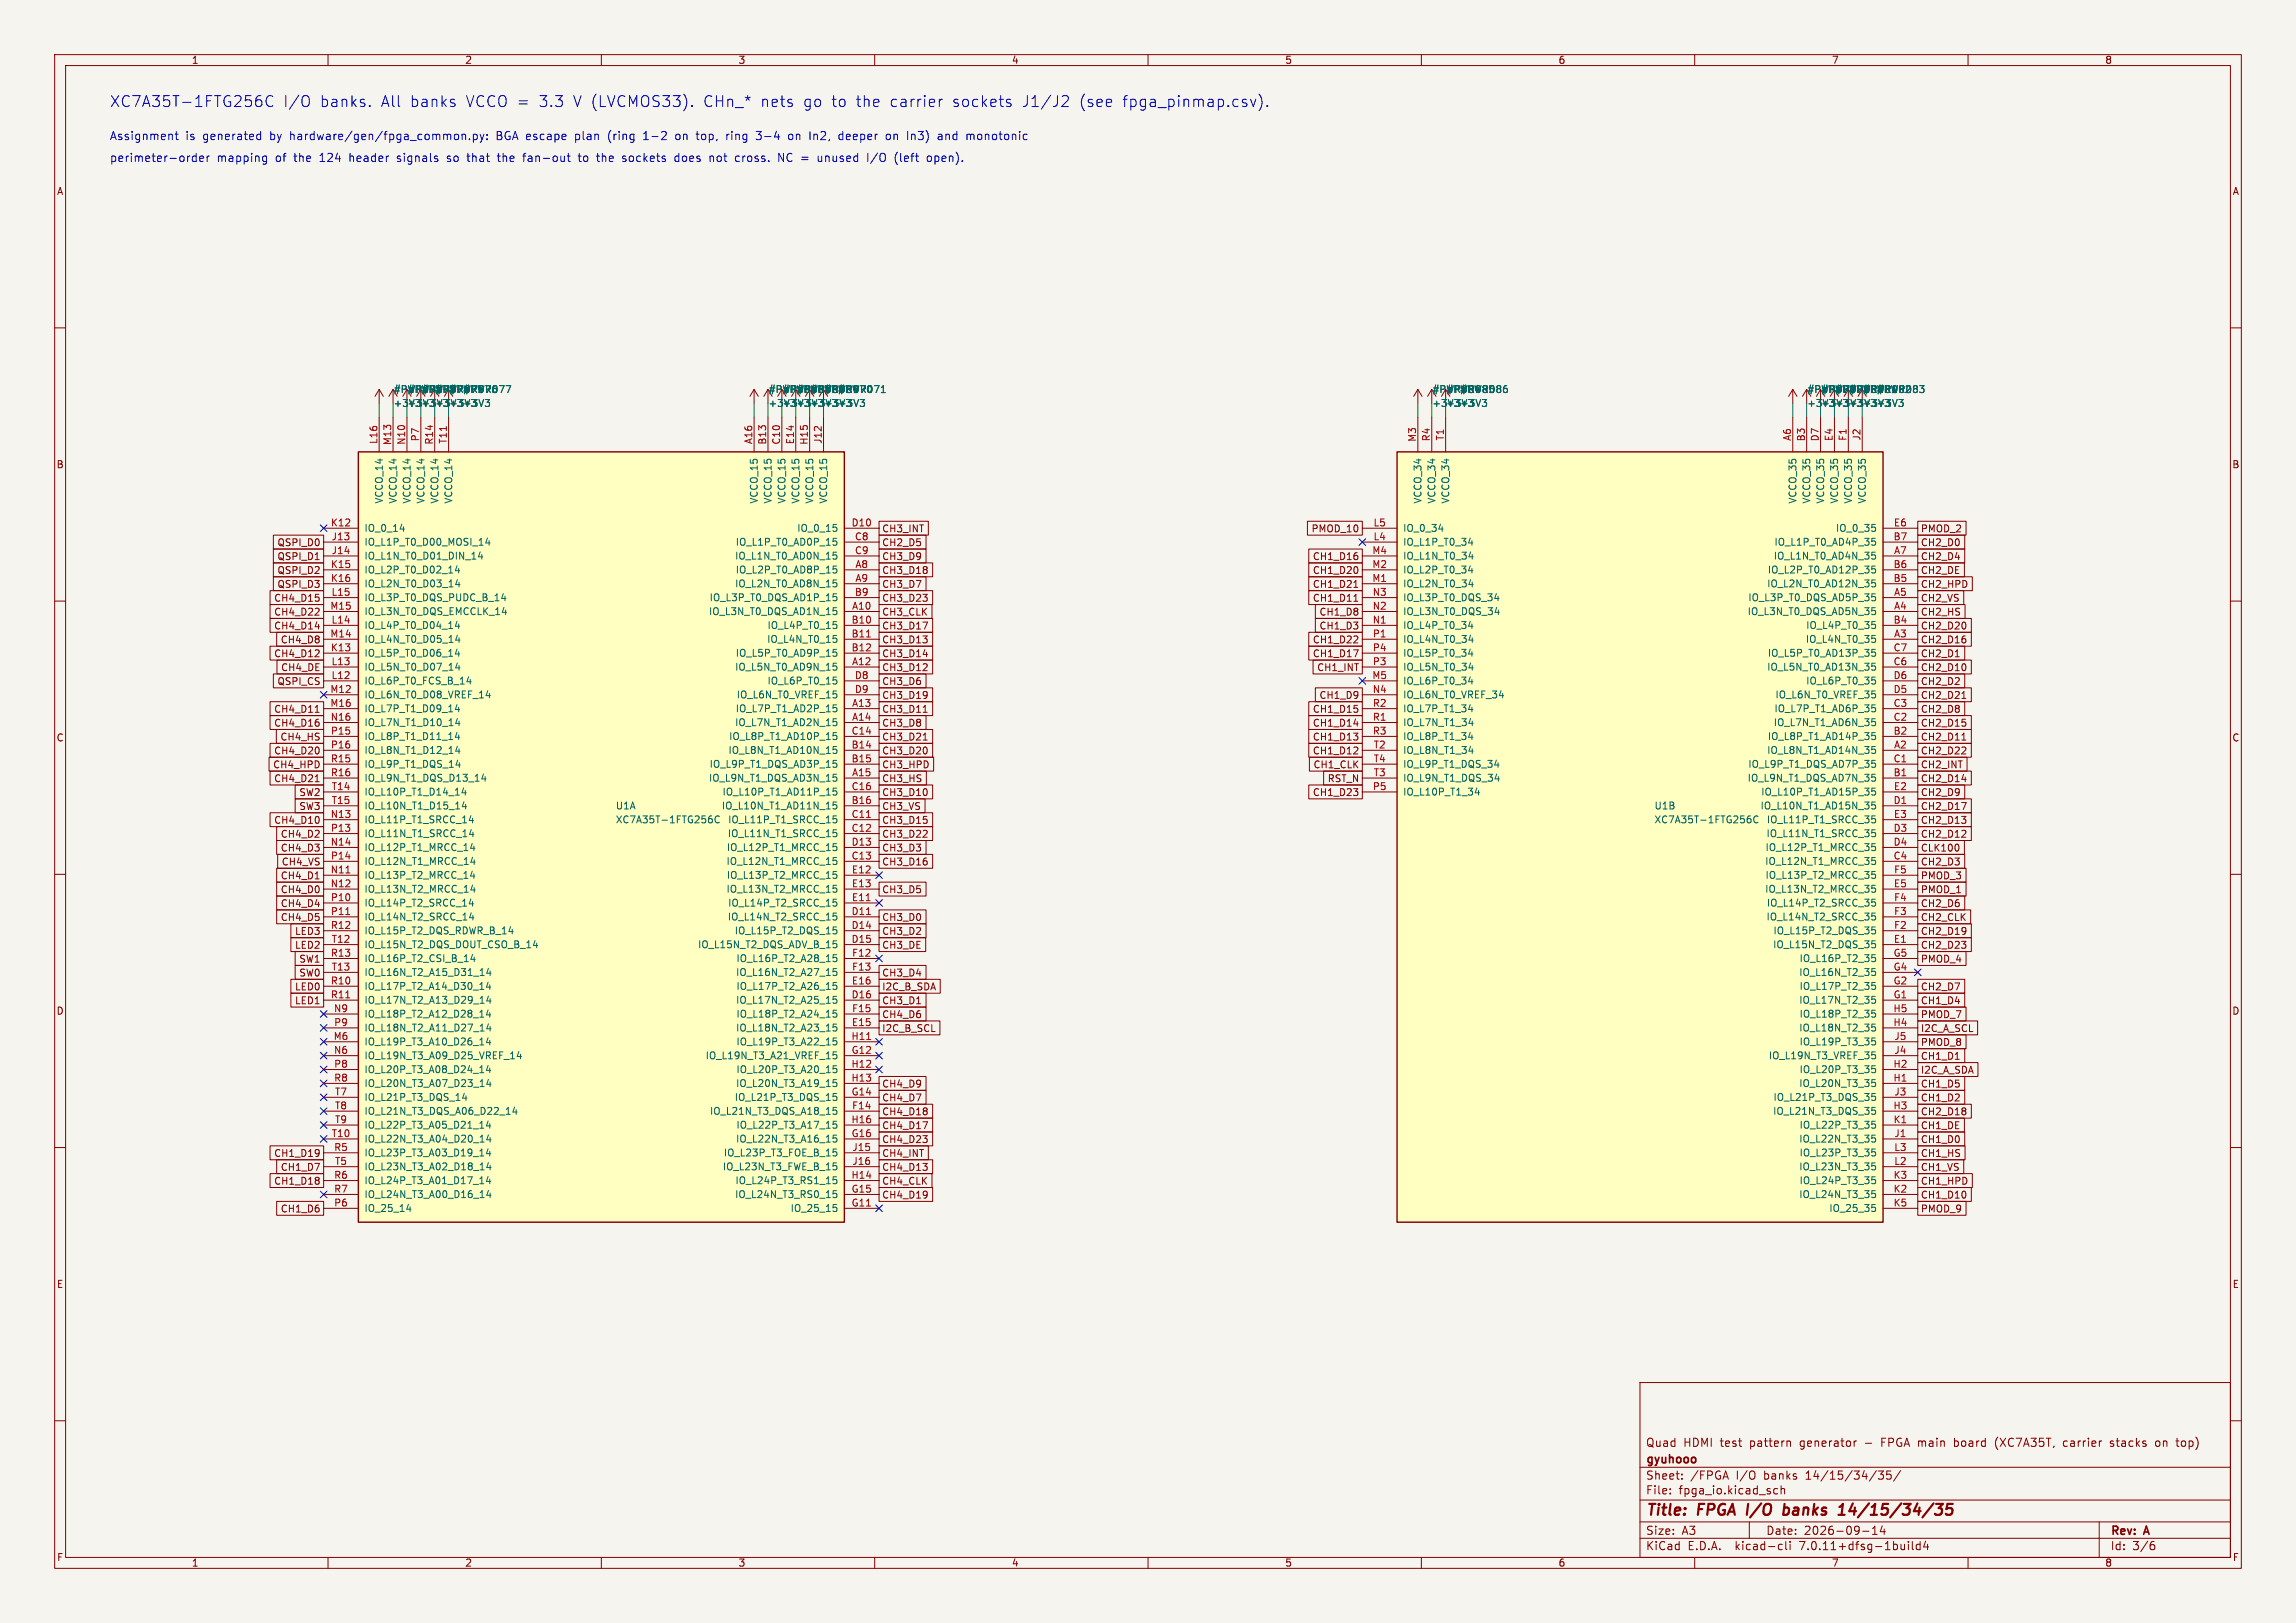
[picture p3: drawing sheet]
<svg xmlns="http://www.w3.org/2000/svg" width="420mm" height="297mm" viewBox="0 0 420 297" stroke-linecap="round" stroke-linejoin="round" font-family="sans-serif">
<defs><g id="words">
<g font-size="2.8" fill="#0000c2">
<text x="20" y="19.8">XC7A35T-1FTG256C</text>
<text x="51.8" y="19.8">I/O</text>
<text x="58.5" y="19.8">banks.</text>
<text x="69.7" y="19.8">All</text>
<text x="75.1" y="19.8">banks</text>
<text x="85.3" y="19.8">VCCO =</text>
<text x="98.8" y="19.8">3.3</text>
<text x="105.1" y="19.8">V (LVCMOS33).</text>
<text x="129" y="19.8">CHn_*</text>
<text x="139.6" y="19.8">nets</text>
<text x="147.4" y="19.8">go</text>
<text x="152.6" y="19.8">to</text>
<text x="157.2" y="19.8">the</text>
<text x="163.4" y="19.8">carrier</text>
<text x="174.9" y="19.8">sockets</text>
<text x="187.7" y="19.8">J1/J2</text>
<text x="198.3" y="19.8">(see</text>
<text x="206.2" y="19.8">fpga_pinmap.csv).</text>
</g>
<g font-size="2.8" fill="#840000">
<text x="301" y="277.9">Title:</text>
<text x="310.6" y="277.9">FPGA</text>
<text x="320.4" y="277.9">I/O</text>
<text x="327.9" y="277.9">banks</text>
<text x="338.9" y="277.9">14/15/34/35</text>
</g>
<g font-size="2.1" fill="#0000c2">
<text x="20" y="25.8">Assignment</text>
<text x="20" y="29.8">perimeter-order</text>
<text x="33.9" y="25.8">is</text>
<text x="37.2" y="25.8">generated</text>
<text x="39.7" y="29.8">mapping</text>
<text x="49.5" y="25.8">by</text>
<text x="50.5" y="29.8">of</text>
<text x="53.3" y="25.8">hardware/gen/fpga_common.py:</text>
<text x="54" y="29.8">the</text>
<text x="58.8" y="29.8">124</text>
<text x="64.4" y="29.8">header</text>
<text x="73.2" y="29.8">signals</text>
<text x="82.5" y="29.8">so</text>
<text x="86.4" y="29.8">that</text>
<text x="91.3" y="25.8">BGA escape</text>
<text x="92.1" y="29.8">the</text>
<text x="96.9" y="29.8">fan-out</text>
<text x="106" y="25.8">plan</text>
<text x="107.2" y="29.8">to</text>
<text x="110.7" y="29.8">the</text>
<text x="112.1" y="25.8">(ring</text>
<text x="115.5" y="29.8">sockets</text>
<text x="118.8" y="25.8">1-2</text>
<text x="124.8" y="25.8">on</text>
<text x="125.3" y="29.8">does</text>
<text x="128.8" y="25.8">top,</text>
<text x="131.8" y="29.8">not</text>
<text x="134.4" y="25.8">ring</text>
<text x="136.7" y="29.8">cross.</text>
<text x="140" y="25.8">3-4</text>
<text x="144.7" y="29.8">NC =</text>
<text x="146.1" y="25.8">on</text>
<text x="150.1" y="25.8">In2,</text>
<text x="152.2" y="29.8">unused</text>
<text x="155.6" y="25.8">deeper</text>
<text x="161.4" y="29.8">I/O</text>
<text x="164.4" y="25.8">on</text>
<text x="166.6" y="29.8">(left</text>
<text x="168.4" y="25.8">In3)</text>
<text x="172.7" y="29.8">open).</text>
<text x="174.2" y="25.8">and</text>
<text x="179.6" y="25.8">monotonic</text>
</g>
<g font-size="2.1" fill="#840000">
<text x="301" y="268.2">gyuhooo</text>
<text x="301" y="265">Quad</text>
<text x="307.9" y="265">HDMI test</text>
<text x="320.2" y="265">pattern</text>
<text x="329.5" y="265">generator</text>
<text x="341.6" y="265">-</text>
<text x="344.7" y="265">FPGA main</text>
<text x="358.3" y="265">board</text>
<text x="366" y="265">(XC7A35T,</text>
<text x="378.6" y="265">carrier</text>
<text x="387.4" y="265">stacks</text>
<text x="395.8" y="265">on</text>
<text x="399.8" y="265">top)</text>
<text x="301" y="273.7">File:</text>
<text x="301" y="271">Sheet:</text>
<text x="307.1" y="273.7">fpga_io.kicad_sch</text>
<text x="309.2" y="271">/FPGA</text>
<text x="317.7" y="271">I/O</text>
<text x="322.8" y="271">banks</text>
<text x="330.6" y="271">14/15/34/35/</text>
<text x="301" y="281.1">Size:</text>
<text x="307.6" y="281.1">A3</text>
<text x="323" y="281.1">Date:</text>
<text x="330" y="281.1">2026-09-14</text>
<text x="386" y="281.3">Rev:</text>
<text x="392.4" y="281.3">A</text>
<text x="301" y="283.9">KiCad</text>
<text x="308.7" y="283.9">E.D.A.</text>
<text x="317.6" y="283.9">kicad-cli</text>
<text x="329.5" y="283.9">7.0.11+dfsg-1build4</text>
<text x="386" y="283.9">Id:</text>
<text x="390.1" y="283.9">3/6</text>
</g>
<g font-size="1.8" fill="#840000">
<text x="35" y="11.9">1</text>
<text x="85" y="11.9">2</text>
<text x="135" y="11.9">3</text>
<text x="185" y="11.9">4</text>
<text x="235" y="11.9">5</text>
<text x="285" y="11.9">6</text>
<text x="335" y="11.9">7</text>
<text x="385" y="11.9">8</text>
<text x="10.3" y="35.9">A</text>
<text x="408.3" y="35.9">A</text>
<text x="10.3" y="85.9">B</text>
<text x="408.2" y="85.9">B</text>
<text x="50.7" y="100.2">QSPI_D0</text>
<text x="161.3" y="100.2">CH2_D5</text>
<text x="161.3" y="97.6">CH3_INT</text>
<text x="239.8" y="97.6">PMOD_10</text>
<text x="351.3" y="97.6">PMOD_2</text>
<text x="351.3" y="100.2">CH2_D0</text>
<text x="50.7" y="102.7">QSPI_D1</text>
<text x="50.7" y="105.2">QSPI_D2</text>
<text x="50.7" y="107.8">QSPI_D3</text>
<text x="161.3" y="105.2">CH3_D18</text>
<text x="161.3" y="107.8">CH3_D7</text>
<text x="161.3" y="102.7">CH3_D9</text>
<text x="240.1" y="107.8">CH1_D21</text>
<text x="240.1" y="105.2">CH1_D20</text>
<text x="240.1" y="102.7">CH1_D16</text>
<text x="351.3" y="105.2">CH2_DE</text>
<text x="351.3" y="102.7">CH2_D4</text>
<text x="351.3" y="107.8">CH2_HPD</text>
<text x="50.1" y="112.9">CH4_D22</text>
<text x="50.1" y="110.3">CH4_D15</text>
<text x="161.3" y="112.9">CH3_CLK</text>
<text x="161.3" y="110.3">CH3_D23</text>
<text x="240.1" y="110.3">CH1_D11</text>
<text x="241.3" y="112.9">CH1_D8</text>
<text x="351.3" y="112.9">CH2_HS</text>
<text x="351.3" y="110.3">CH2_VS</text>
<text x="50.1" y="115.4">CH4_D14</text>
<text x="51.3" y="117.9">CH4_D8</text>
<text x="161.3" y="115.4">CH3_D17</text>
<text x="161.3" y="117.9">CH3_D13</text>
<text x="240.1" y="117.9">CH1_D22</text>
<text x="241.3" y="115.4">CH1_D3</text>
<text x="351.3" y="117.9">CH2_D16</text>
<text x="351.3" y="115.4">CH2_D20</text>
<text x="50.1" y="120.5">CH4_D12</text>
<text x="50.7" y="125.6">QSPI_CS</text>
<text x="51.3" y="123">CH4_DE</text>
<text x="161.3" y="120.5">CH3_D14</text>
<text x="161.3" y="125.6">CH3_D6</text>
<text x="161.3" y="123">CH3_D12</text>
<text x="240.1" y="120.5">CH1_D17</text>
<text x="240.8" y="123">CH1_INT</text>
<text x="351.3" y="125.6">CH2_D2</text>
<text x="351.3" y="123">CH2_D10</text>
<text x="351.3" y="120.5">CH2_D1</text>
<text x="50.1" y="130.6">CH4_D11</text>
<text x="161.3" y="130.6">CH3_D11</text>
<text x="161.3" y="128.1">CH3_D19</text>
<text x="240.1" y="130.6">CH1_D15</text>
<text x="241.3" y="128.1">CH1_D9</text>
<text x="351.3" y="130.6">CH2_D8</text>
<text x="351.3" y="128.1">CH2_D21</text>
<text x="10.3" y="135.9">C</text>
<text x="50.1" y="133.2">CH4_D16</text>
<text x="51.2" y="135.7">CH4_HS</text>
<text x="161.3" y="133.2">CH3_D8</text>
<text x="161.3" y="135.7">CH3_D21</text>
<text x="240.1" y="133.2">CH1_D14</text>
<text x="240.1" y="135.7">CH1_D13</text>
<text x="351.3" y="135.7">CH2_D11</text>
<text x="351.3" y="133.2">CH2_D15</text>
<text x="408.2" y="135.9">C</text>
<text x="49.9" y="140.8">CH4_HPD</text>
<text x="50.1" y="143.3">CH4_D21</text>
<text x="50.1" y="138.3">CH4_D20</text>
<text x="161.3" y="143.3">CH3_HS</text>
<text x="161.3" y="138.3">CH3_D20</text>
<text x="161.3" y="140.8">CH3_HPD</text>
<text x="240.1" y="138.3">CH1_D12</text>
<text x="240.2" y="140.8">CH1_CLK</text>
<text x="242.8" y="143.3">RST_N</text>
<text x="351.3" y="138.3">CH2_D22</text>
<text x="351.3" y="140.8">CH2_INT</text>
<text x="351.3" y="143.3">CH2_D14</text>
<text x="54.7" y="148.4">SW3</text>
<text x="54.7" y="145.9">SW2</text>
<text x="161.3" y="145.9">CH3_D10</text>
<text x="161.3" y="148.4">CH3_VS</text>
<text x="240.1" y="145.9">CH1_D23</text>
<text x="351.3" y="148.4">CH2_D17</text>
<text x="351.3" y="145.9">CH2_D9</text>
<text x="50.1" y="151">CH4_D10</text>
<text x="51.3" y="153.5">CH4_D2</text>
<text x="161.3" y="151">CH3_D15</text>
<text x="161.3" y="153.5">CH3_D22</text>
<text x="351.3" y="153.5">CH2_D12</text>
<text x="351.3" y="151">CH2_D13</text>
<text x="51.3" y="161.1">CH4_D1</text>
<text x="51.3" y="156">CH4_D3</text>
<text x="51.4" y="158.6">CH4_VS</text>
<text x="161.3" y="158.6">CH3_D16</text>
<text x="161.3" y="156">CH3_D3</text>
<text x="351.3" y="156">CLK100</text>
<text x="351.3" y="158.6">CH2_D3</text>
<text x="351.3" y="161.1">PMOD_3</text>
<text x="51.3" y="163.7">CH4_D0</text>
<text x="51.3" y="166.2">CH4_D4</text>
<text x="161.3" y="163.7">CH3_D5</text>
<text x="351.3" y="163.7">PMOD_1</text>
<text x="351.3" y="166.2">CH2_D6</text>
<text x="51.3" y="168.7">CH4_D5</text>
<text x="53.9" y="171.3">LED3</text>
<text x="53.9" y="173.8">LED2</text>
<text x="161.3" y="168.7">CH3_D0</text>
<text x="161.3" y="171.3">CH3_D2</text>
<text x="161.3" y="173.8">CH3_DE</text>
<text x="351.3" y="168.7">CH2_CLK</text>
<text x="351.3" y="173.8">CH2_D23</text>
<text x="351.3" y="171.3">CH2_D19</text>
<text x="54.7" y="178.9">SW0</text>
<text x="54.7" y="176.4">SW1</text>
<text x="161.3" y="178.9">CH3_D4</text>
<text x="351.3" y="176.4">PMOD_4</text>
<text x="10.3" y="185.9">D</text>
<text x="53.9" y="181.4">LED0</text>
<text x="53.9" y="184">LED1</text>
<text x="161.3" y="181.4">I2C_B_SDA</text>
<text x="161.3" y="184">CH3_D1</text>
<text x="351.3" y="181.4">CH2_D7</text>
<text x="351.3" y="184">CH1_D4</text>
<text x="408.2" y="185.9">D</text>
<text x="161.3" y="186.5">CH4_D6</text>
<text x="161.3" y="189.1">I2C_B_SCL</text>
<text x="351.3" y="189.1">I2C_A_SCL</text>
<text x="351.3" y="186.5">PMOD_7</text>
<text x="351.3" y="191.6">PMOD_8</text>
<text x="351.3" y="196.7">I2C_A_SDA</text>
<text x="351.3" y="194.1">CH1_D1</text>
<text x="161.3" y="199.2">CH4_D9</text>
<text x="161.3" y="201.8">CH4_D7</text>
<text x="351.3" y="201.8">CH1_D2</text>
<text x="351.3" y="199.2">CH1_D5</text>
<text x="161.3" y="206.8">CH4_D17</text>
<text x="161.3" y="204.3">CH4_D18</text>
<text x="161.3" y="209.4">CH4_D23</text>
<text x="351.3" y="204.3">CH2_D18</text>
<text x="351.3" y="209.4">CH1_D0</text>
<text x="351.3" y="206.8">CH1_DE</text>
<text x="50.1" y="211.9">CH1_D19</text>
<text x="51.3" y="214.5">CH1_D7</text>
<text x="161.3" y="211.9">CH4_INT</text>
<text x="161.3" y="214.5">CH4_D13</text>
<text x="351.3" y="214.5">CH1_VS</text>
<text x="351.3" y="211.9">CH1_HS</text>
<text x="50.1" y="217">CH1_D18</text>
<text x="161.3" y="219.5">CH4_D19</text>
<text x="161.3" y="217">CH4_CLK</text>
<text x="351.3" y="219.5">CH1_D10</text>
<text x="351.3" y="217">CH1_HPD</text>
<text x="51.3" y="222.1">CH1_D6</text>
<text x="351.3" y="222.1">PMOD_9</text>
<text x="10.3" y="235.9">E</text>
<text x="408.3" y="235.9">E</text>
<text x="10.3" y="285.9">F</text>
<text x="35" y="286.9">1</text>
<text x="85" y="286.9">2</text>
<text x="135" y="286.9">3</text>
<text x="185" y="286.9">4</text>
<text x="235" y="286.9">5</text>
<text x="285" y="286.9">6</text>
<text x="335" y="286.9">7</text>
<text x="385" y="286.9">8</text>
<text x="408.3" y="285.9">F</text>
</g>
<g font-size="1.8" fill="#006464">
<text x="71.9" y="72.1">#PWR072</text>
<text x="71.9" y="74.7">+3V3</text>
<text x="74.4" y="74.7">+3V3</text>
<text x="77" y="72.1">#PWR074#PWR077</text>
<text x="77" y="74.7">+3V3</text>
<text x="79.5" y="72.1">#PWR075</text>
<text x="79.5" y="74.7">+3V3 +3V3</text>
<text x="82.1" y="72.1">#PWR076</text>
<text x="82.1" y="74.7">+3V3</text>
<text x="140.5" y="72.1">#PWR066</text>
<text x="140.5" y="74.7">+3V3</text>
<text x="143" y="74.7">+3V3</text>
<text x="145.6" y="72.1">#PWR068#PWR071</text>
<text x="145.6" y="74.7">+3V3</text>
<text x="148.1" y="72.1">#PWR069</text>
<text x="148.1" y="74.7">+3V3 +3V3</text>
<text x="150.6" y="72.1">#PWR070</text>
<text x="150.6" y="74.7">+3V3</text>
<text x="261.9" y="72.1">#PWR084</text>
<text x="261.9" y="74.7">+3V3 +3V3</text>
<text x="264.4" y="72.1">#PWR085</text>
<text x="264.4" y="74.7">+3V3</text>
<text x="267" y="72.1">#PWR086</text>
<text x="330.5" y="72.1">#PWR078</text>
<text x="330.5" y="74.7">+3V3</text>
<text x="333" y="72.1">#PWR079</text>
<text x="333" y="74.7">+3V3</text>
<text x="335.6" y="72.1">#PWR080#PWR083</text>
<text x="335.6" y="74.7">+3V3</text>
<text x="338.1" y="72.1">#PWR081</text>
<text x="338.1" y="74.7">+3V3 +3V3</text>
<text x="340.6" y="72.1">#PWR082</text>
<text x="340.6" y="74.7">+3V3</text>
<text x="70.2" y="92.3" transform="rotate(-90 70.2 92.3)">VCCO_14</text>
<text x="72.8" y="92.3" transform="rotate(-90 72.8 92.3)">VCCO_14</text>
<text x="75.3" y="92.3" transform="rotate(-90 75.3 92.3)">VCCO_14</text>
<text x="77.8" y="92.3" transform="rotate(-90 77.8 92.3)">VCCO_14</text>
<text x="80.4" y="92.3" transform="rotate(-90 80.4 92.3)">VCCO_14</text>
<text x="82.9" y="92.3" transform="rotate(-90 82.9 92.3)">VCCO_14</text>
<text x="138.8" y="92.3" transform="rotate(-90 138.8 92.3)">VCCO_15</text>
<text x="141.3" y="92.3" transform="rotate(-90 141.3 92.3)">VCCO_15</text>
<text x="143.9" y="92.3" transform="rotate(-90 143.9 92.3)">VCCO_15</text>
<text x="146.4" y="92.3" transform="rotate(-90 146.4 92.3)">VCCO_15</text>
<text x="149" y="92.3" transform="rotate(-90 149 92.3)">VCCO_15</text>
<text x="151.5" y="92.3" transform="rotate(-90 151.5 92.3)">VCCO_15</text>
<text x="260.2" y="92.3" transform="rotate(-90 260.2 92.3)">VCCO_34</text>
<text x="262.8" y="92.3" transform="rotate(-90 262.8 92.3)">VCCO_34</text>
<text x="265.3" y="92.3" transform="rotate(-90 265.3 92.3)">VCCO_34</text>
<text x="328.8" y="92.3" transform="rotate(-90 328.8 92.3)">VCCO_35</text>
<text x="331.3" y="92.3" transform="rotate(-90 331.3 92.3)">VCCO_35</text>
<text x="333.9" y="92.3" transform="rotate(-90 333.9 92.3)">VCCO_35</text>
<text x="336.4" y="92.3" transform="rotate(-90 336.4 92.3)">VCCO_35</text>
<text x="339" y="92.3" transform="rotate(-90 339 92.3)">VCCO_35</text>
<text x="341.5" y="92.3" transform="rotate(-90 341.5 92.3)">VCCO_35</text>
<text x="66.6" y="100.1">IO_L1P_T0_D00_MOSI_14</text>
<text x="66.6" y="97.5">IO_0_14</text>
<text x="134.5" y="100.1">IO_L1P_T0_AD0P_15</text>
<text x="145.7" y="97.5">IO_0_15</text>
<text x="256.6" y="100.1">IO_L1P_T0_34</text>
<text x="256.6" y="97.5">IO_0_34</text>
<text x="324.5" y="100.1">IO_L1P_T0_AD4P_35</text>
<text x="335.7" y="97.5">IO_0_35</text>
<text x="66.6" y="102.6">IO_L1N_T0_D01_DIN_14</text>
<text x="66.6" y="105.1">IO_L2P_T0_D02_14</text>
<text x="66.6" y="107.7">IO_L2N_T0_D03_14</text>
<text x="134.4" y="107.7">IO_L2N_T0_AD8N_15</text>
<text x="134.4" y="102.6">IO_L1N_T0_AD0N_15</text>
<text x="134.5" y="105.1">IO_L2P_T0_AD8P_15</text>
<text x="256.6" y="107.7">IO_L2N_T0_34</text>
<text x="256.6" y="105.1">IO_L2P_T0_34</text>
<text x="256.6" y="102.6">IO_L1N_T0_34</text>
<text x="323.2" y="107.7">IO_L2N_T0_AD12N_35</text>
<text x="323.3" y="105.1">IO_L2P_T0_AD12P_35</text>
<text x="324.4" y="102.6">IO_L1N_T0_AD4N_35</text>
<text x="66.6" y="110.2">IO_L3P_T0_DQS_PUDC_B_14</text>
<text x="66.6" y="112.8">IO_L3N_T0_DQS_EMCCLK_14</text>
<text x="129.6" y="112.8">IO_L3N_T0_DQS_AD1N_15</text>
<text x="129.7" y="110.2">IO_L3P_T0_DQS_AD1P_15</text>
<text x="256.6" y="112.8">IO_L3N_T0_DQS_34</text>
<text x="256.6" y="110.2">IO_L3P_T0_DQS_34</text>
<text x="319.6" y="112.8">IO_L3N_T0_DQS_AD5N_35</text>
<text x="319.7" y="110.2">IO_L3P_T0_DQS_AD5P_35</text>
<text x="66.6" y="115.3">IO_L4P_T0_D04_14</text>
<text x="66.6" y="117.8">IO_L4N_T0_D05_14</text>
<text x="140.2" y="117.8">IO_L4N_T0_15</text>
<text x="140.3" y="115.3">IO_L4P_T0_15</text>
<text x="256.6" y="115.3">IO_L4P_T0_34</text>
<text x="256.6" y="117.8">IO_L4N_T0_34</text>
<text x="330.2" y="117.8">IO_L4N_T0_35</text>
<text x="330.3" y="115.3">IO_L4P_T0_35</text>
<text x="66.6" y="120.4">IO_L5P_T0_D06_14</text>
<text x="66.6" y="125.5">IO_L6P_T0_FCS_B_14</text>
<text x="66.6" y="122.9">IO_L5N_T0_D07_14</text>
<text x="134.4" y="122.9">IO_L5N_T0_AD9N_15</text>
<text x="134.5" y="120.4">IO_L5P_T0_AD9P_15</text>
<text x="140.3" y="125.5">IO_L6P_T0_15</text>
<text x="256.6" y="125.5">IO_L6P_T0_34</text>
<text x="256.6" y="122.9">IO_L5N_T0_34</text>
<text x="256.6" y="120.4">IO_L5P_T0_34</text>
<text x="323.2" y="122.9">IO_L5N_T0_AD13N_35</text>
<text x="323.3" y="120.4">IO_L5P_T0_AD13P_35</text>
<text x="330.3" y="125.5">IO_L6P_T0_35</text>
<text x="66.6" y="128">IO_L6N_T0_D08_VREF_14</text>
<text x="66.6" y="130.5">IO_L7P_T1_D09_14</text>
<text x="134.5" y="130.5">IO_L7P_T1_AD2P_15</text>
<text x="134.7" y="128">IO_L6N_T0_VREF_15</text>
<text x="256.6" y="128">IO_L6N_T0_VREF_34</text>
<text x="256.6" y="130.5">IO_L7P_T1_34</text>
<text x="324.5" y="130.5">IO_L7P_T1_AD6P_35</text>
<text x="324.7" y="128">IO_L6N_T0_VREF_35</text>
<text x="66.6" y="133.1">IO_L7N_T1_D10_14</text>
<text x="66.6" y="135.6">IO_L8P_T1_D11_14</text>
<text x="133.3" y="135.6">IO_L8P_T1_AD10P_15</text>
<text x="134.4" y="133.1">IO_L7N_T1_AD2N_15</text>
<text x="256.6" y="133.1">IO_L7N_T1_34</text>
<text x="256.6" y="135.6">IO_L8P_T1_34</text>
<text x="323.3" y="135.6">IO_L8P_T1_AD14P_35</text>
<text x="324.4" y="133.1">IO_L7N_T1_AD6N_35</text>
<text x="66.6" y="138.2">IO_L8N_T1_D12_14</text>
<text x="66.6" y="140.7">IO_L9P_T1_DQS_14</text>
<text x="66.6" y="143.2">IO_L9N_T1_DQS_D13_14</text>
<text x="129.6" y="143.2">IO_L9N_T1_DQS_AD3N_15</text>
<text x="129.7" y="140.7">IO_L9P_T1_DQS_AD3P_15</text>
<text x="133.2" y="138.2">IO_L8N_T1_AD10N_15</text>
<text x="256.6" y="138.2">IO_L8N_T1_34</text>
<text x="256.6" y="143.2">IO_L9N_T1_DQS_34</text>
<text x="256.6" y="140.7">IO_L9P_T1_DQS_34</text>
<text x="319.6" y="143.2">IO_L9N_T1_DQS_AD7N_35</text>
<text x="319.7" y="140.7">IO_L9P_T1_DQS_AD7P_35</text>
<text x="323.2" y="138.2">IO_L8N_T1_AD14N_35</text>
<text x="66.6" y="145.8">IO_L10P_T1_D14_14</text>
<text x="66.6" y="148.3">IO_L10N_T1_D15_14</text>
<text x="112.5" y="148.3">U1A</text>
<text x="131.9" y="148.3">IO_L10N_T1_AD11N_15</text>
<text x="132.1" y="145.8">IO_L10P_T1_AD11P_15</text>
<text x="256.6" y="145.8">IO_L10P_T1_34</text>
<text x="302.5" y="148.3">U1B</text>
<text x="321.9" y="148.3">IO_L10N_T1_AD15N_35</text>
<text x="322.1" y="145.8">IO_L10P_T1_AD15P_35</text>
<text x="66.6" y="150.9">IO_L11P_T1_SRCC_14</text>
<text x="66.6" y="155.9">IO_L12P_T1_MRCC_14</text>
<text x="66.6" y="153.4">IO_L11N_T1_SRCC_14</text>
<text x="112.5" y="150.9">XC7A35T-1FTG256C</text>
<text x="132.9" y="155.9">IO_L12P_T1_MRCC_15</text>
<text x="133" y="153.4">IO_L11N_T1_SRCC_15</text>
<text x="133.1" y="150.9">IO_L11P_T1_SRCC_15</text>
<text x="302.5" y="150.9">XC7A35T-1FTG256C</text>
<text x="322.8" y="155.9">IO_L12P_T1_MRCC_35</text>
<text x="323" y="153.4">IO_L11N_T1_SRCC_35</text>
<text x="323.1" y="150.9">IO_L11P_T1_SRCC_35</text>
<text x="66.6" y="161">IO_L13P_T2_MRCC_14</text>
<text x="66.6" y="158.5">IO_L12N_T1_MRCC_14</text>
<text x="132.8" y="158.5">IO_L12N_T1_MRCC_15</text>
<text x="132.9" y="161">IO_L13P_T2_MRCC_15</text>
<text x="322.8" y="158.5">IO_L12N_T1_MRCC_35</text>
<text x="322.8" y="161">IO_L13P_T2_MRCC_35</text>
<text x="66.6" y="163.6">IO_L13N_T2_MRCC_14</text>
<text x="66.6" y="166.1">IO_L14P_T2_SRCC_14</text>
<text x="132.8" y="163.6">IO_L13N_T2_MRCC_15</text>
<text x="133.1" y="166.1">IO_L14P_T2_SRCC_15</text>
<text x="322.8" y="163.6">IO_L13N_T2_MRCC_35</text>
<text x="323.1" y="166.1">IO_L14P_T2_SRCC_35</text>
<text x="66.6" y="168.6">IO_L14N_T2_SRCC_14</text>
<text x="66.6" y="171.2">IO_L15P_T2_DQS_RDWR_B_14</text>
<text x="66.6" y="173.7">IO_L15N_T2_DQS_DOUT_CSO_B_14</text>
<text x="127.6" y="173.7">IO_L15N_T2_DQS_ADV_B_15</text>
<text x="133" y="168.6">IO_L14N_T2_SRCC_15</text>
<text x="134.3" y="171.2">IO_L15P_T2_DQS_15</text>
<text x="323" y="168.6">IO_L14N_T2_SRCC_35</text>
<text x="324.2" y="173.7">IO_L15N_T2_DQS_35</text>
<text x="324.3" y="171.2">IO_L15P_T2_DQS_35</text>
<text x="66.6" y="176.3">IO_L16P_T2_CSI_B_14</text>
<text x="66.6" y="178.8">IO_L16N_T2_A15_D31_14</text>
<text x="134.5" y="178.8">IO_L16N_T2_A27_15</text>
<text x="134.6" y="176.3">IO_L16P_T2_A28_15</text>
<text x="329" y="178.8">IO_L16N_T2_35</text>
<text x="329.1" y="176.3">IO_L16P_T2_35</text>
<text x="66.6" y="181.3">IO_L17P_T2_A14_D30_14</text>
<text x="66.6" y="183.9">IO_L17N_T2_A13_D29_14</text>
<text x="134.5" y="183.9">IO_L17N_T2_A25_15</text>
<text x="134.6" y="181.3">IO_L17P_T2_A26_15</text>
<text x="329" y="183.9">IO_L17N_T2_35</text>
<text x="329.1" y="181.3">IO_L17P_T2_35</text>
<text x="66.6" y="191.5">IO_L19P_T3_A10_D26_14</text>
<text x="66.6" y="186.4">IO_L18P_T2_A12_D28_14</text>
<text x="66.6" y="189">IO_L18N_T2_A11_D27_14</text>
<text x="134.5" y="189">IO_L18N_T2_A23_15</text>
<text x="134.6" y="186.4">IO_L18P_T2_A24_15</text>
<text x="134.6" y="191.5">IO_L19P_T3_A22_15</text>
<text x="329" y="189">IO_L18N_T2_35</text>
<text x="329.1" y="186.4">IO_L18P_T2_35</text>
<text x="329.1" y="191.5">IO_L19P_T3_35</text>
<text x="66.6" y="194">IO_L19N_T3_A09_D25_VREF_14</text>
<text x="66.6" y="196.6">IO_L20P_T3_A08_D24_14</text>
<text x="129" y="194">IO_L19N_T3_A21_VREF_15</text>
<text x="134.6" y="196.6">IO_L20P_T3_A20_15</text>
<text x="323.5" y="194">IO_L19N_T3_VREF_35</text>
<text x="329.1" y="196.6">IO_L20P_T3_35</text>
<text x="66.6" y="199.1">IO_L20N_T3_A07_D23_14</text>
<text x="66.6" y="201.7">IO_L21P_T3_DQS_14</text>
<text x="134.3" y="201.7">IO_L21P_T3_DQS_15</text>
<text x="134.5" y="199.1">IO_L20N_T3_A19_15</text>
<text x="324.3" y="201.7">IO_L21P_T3_DQS_35</text>
<text x="329" y="199.1">IO_L20N_T3_35</text>
<text x="66.6" y="209.3">IO_L22N_T3_A04_D20_14</text>
<text x="66.6" y="204.2">IO_L21N_T3_DQS_A06_D22_14</text>
<text x="66.6" y="206.7">IO_L22P_T3_A05_D21_14</text>
<text x="129.8" y="204.2">IO_L21N_T3_DQS_A18_15</text>
<text x="134.5" y="209.3">IO_L22N_T3_A16_15</text>
<text x="134.6" y="206.7">IO_L22P_T3_A17_15</text>
<text x="324.2" y="204.2">IO_L21N_T3_DQS_35</text>
<text x="329" y="209.3">IO_L22N_T3_35</text>
<text x="329.1" y="206.7">IO_L22P_T3_35</text>
<text x="66.6" y="211.8">IO_L23P_T3_A03_D19_14</text>
<text x="66.6" y="214.4">IO_L23N_T3_A02_D18_14</text>
<text x="132.1" y="214.4">IO_L23N_T3_FWE_B_15</text>
<text x="132.3" y="211.8">IO_L23P_T3_FOE_B_15</text>
<text x="329" y="214.4">IO_L23N_T3_35</text>
<text x="329.1" y="211.8">IO_L23P_T3_35</text>
<text x="66.6" y="222">IO_25_14</text>
<text x="66.6" y="216.9">IO_L24P_T3_A01_D17_14</text>
<text x="66.6" y="219.4">IO_L24N_T3_A00_D16_14</text>
<text x="134.4" y="219.4">IO_L24N_T3_RS0_15</text>
<text x="134.4" y="216.9">IO_L24P_T3_RS1_15</text>
<text x="144.5" y="222">IO_25_15</text>
<text x="329" y="219.4">IO_L24N_T3_35</text>
<text x="329.1" y="216.9">IO_L24P_T3_35</text>
<text x="334.5" y="222">IO_25_35</text>
</g>
<g font-size="1.8" fill="#a90000">
<text x="69.1" y="81.3" transform="rotate(-90 69.1 81.3)">L16</text>
<text x="71.6" y="81.6" transform="rotate(-90 71.6 81.6)">M13</text>
<text x="74.2" y="81.5" transform="rotate(-90 74.2 81.5)">N10</text>
<text x="76.7" y="80.9" transform="rotate(-90 76.7 80.9)">P7</text>
<text x="79.3" y="81.5" transform="rotate(-90 79.3 81.5)">R14</text>
<text x="81.8" y="81.3" transform="rotate(-90 81.8 81.3)">T11</text>
<text x="137.7" y="81.4" transform="rotate(-90 137.7 81.4)">A16</text>
<text x="140.2" y="81.5" transform="rotate(-90 140.2 81.5)">B13</text>
<text x="142.8" y="81.5" transform="rotate(-90 142.8 81.5)">C10</text>
<text x="145.3" y="81.4" transform="rotate(-90 145.3 81.4)">E14</text>
<text x="147.8" y="81.5" transform="rotate(-90 147.8 81.5)">H15</text>
<text x="150.4" y="81.3" transform="rotate(-90 150.4 81.3)">J12</text>
<text x="259.1" y="80.9" transform="rotate(-90 259.1 80.9)">M3</text>
<text x="261.6" y="80.9" transform="rotate(-90 261.6 80.9)">R4</text>
<text x="264.2" y="80.7" transform="rotate(-90 264.2 80.7)">T1</text>
<text x="327.7" y="80.8" transform="rotate(-90 327.7 80.8)">A6</text>
<text x="330.2" y="80.9" transform="rotate(-90 330.2 80.9)">B3</text>
<text x="332.8" y="80.9" transform="rotate(-90 332.8 80.9)">D7</text>
<text x="335.3" y="80.8" transform="rotate(-90 335.3 80.8)">E4</text>
<text x="337.8" y="80.8" transform="rotate(-90 337.8 80.8)">F1</text>
<text x="340.4" y="80.7" transform="rotate(-90 340.4 80.7)">J2</text>
<text x="60.4" y="96.4">K12</text>
<text x="60.6" y="98.9">J13</text>
<text x="60.6" y="101.5">J14</text>
<text x="155.7" y="96.4">D10</text>
<text x="156.3" y="98.9">C8</text>
<text x="156.3" y="101.5">C9</text>
<text x="250.9" y="101.5">M4</text>
<text x="251.2" y="98.9">L4</text>
<text x="251.2" y="96.4">L5</text>
<text x="346.3" y="98.9">B7</text>
<text x="346.3" y="96.4">E6</text>
<text x="346.4" y="101.5">A7</text>
<text x="60.4" y="104">K15</text>
<text x="60.4" y="106.6">K16</text>
<text x="156.4" y="104">A8</text>
<text x="156.4" y="106.6">A9</text>
<text x="250.9" y="106.6">M1</text>
<text x="250.9" y="104">M2</text>
<text x="346.3" y="106.6">B5</text>
<text x="346.3" y="104">B6</text>
<text x="60.3" y="111.6">M15</text>
<text x="60.5" y="109.1">L15</text>
<text x="155.8" y="111.6">A10</text>
<text x="156.3" y="109.1">B9</text>
<text x="251" y="111.6">N2</text>
<text x="251" y="109.1">N3</text>
<text x="346.4" y="111.6">A4</text>
<text x="346.4" y="109.1">A5</text>
<text x="60.3" y="116.7">M14</text>
<text x="60.4" y="119.3">K13</text>
<text x="60.5" y="114.2">L14</text>
<text x="155.7" y="114.2">B10</text>
<text x="155.7" y="116.7">B11</text>
<text x="155.7" y="119.3">B12</text>
<text x="251" y="114.2">N1</text>
<text x="251" y="116.7">P1</text>
<text x="251" y="119.3">P4</text>
<text x="346.3" y="114.2">B4</text>
<text x="346.3" y="119.3">C7</text>
<text x="346.4" y="116.7">A3</text>
<text x="60.5" y="124.3">L12</text>
<text x="60.5" y="121.8">L13</text>
<text x="155.8" y="121.8">A12</text>
<text x="156.3" y="124.3">D8</text>
<text x="250.9" y="124.3">M5</text>
<text x="251" y="121.8">P3</text>
<text x="346.3" y="121.8">C6</text>
<text x="346.3" y="124.3">D6</text>
<text x="60.3" y="126.9">M12</text>
<text x="60.3" y="129.4">M16</text>
<text x="60.4" y="132">N16</text>
<text x="155.8" y="129.4">A13</text>
<text x="155.8" y="132">A14</text>
<text x="156.3" y="126.9">D9</text>
<text x="251" y="126.9">N4</text>
<text x="251" y="132">R1</text>
<text x="251" y="129.4">R2</text>
<text x="346.3" y="132">C2</text>
<text x="346.3" y="129.4">C3</text>
<text x="346.3" y="126.9">D5</text>
<text x="60.4" y="134.5">P15</text>
<text x="60.4" y="137">P16</text>
<text x="155.7" y="137">B14</text>
<text x="155.7" y="134.5">C14</text>
<text x="251" y="134.5">R3</text>
<text x="251.2" y="137">T2</text>
<text x="346.3" y="134.5">B2</text>
<text x="346.4" y="137">A2</text>
<text x="60.4" y="139.6">R15</text>
<text x="60.4" y="142.1">R16</text>
<text x="155.7" y="139.6">B15</text>
<text x="155.8" y="142.1">A15</text>
<text x="251.2" y="142.1">T3</text>
<text x="251.2" y="139.6">T4</text>
<text x="346.3" y="142.1">B1</text>
<text x="346.3" y="139.6">C1</text>
<text x="60.4" y="149.7">N13</text>
<text x="60.6" y="144.7">T14</text>
<text x="60.6" y="147.2">T15</text>
<text x="155.7" y="147.2">B16</text>
<text x="155.7" y="149.7">C11</text>
<text x="155.7" y="144.7">C16</text>
<text x="251" y="144.7">P5</text>
<text x="346.3" y="147.2">D1</text>
<text x="346.3" y="144.7">E2</text>
<text x="346.3" y="149.7">E3</text>
<text x="60.4" y="154.8">N14</text>
<text x="60.4" y="152.3">P13</text>
<text x="155.7" y="152.3">C12</text>
<text x="155.7" y="154.8">D13</text>
<text x="346.3" y="152.3">D3</text>
<text x="346.3" y="154.8">D4</text>
<text x="60.4" y="159.9">N11</text>
<text x="60.4" y="157.4">P14</text>
<text x="155.7" y="157.4">C13</text>
<text x="155.7" y="159.9">E12</text>
<text x="346.3" y="157.4">C4</text>
<text x="346.4" y="159.9">F5</text>
<text x="60.4" y="162.4">N12</text>
<text x="60.4" y="165">P10</text>
<text x="60.4" y="167.5">P11</text>
<text x="155.7" y="167.5">D11</text>
<text x="155.7" y="165">E11</text>
<text x="155.7" y="162.4">E13</text>
<text x="346.3" y="162.4">E5</text>
<text x="346.4" y="167.5">F3</text>
<text x="346.4" y="165">F4</text>
<text x="60.4" y="170.1">R12</text>
<text x="60.6" y="172.6">T12</text>
<text x="155.7" y="170.1">D14</text>
<text x="155.7" y="172.6">D15</text>
<text x="346.3" y="172.6">E1</text>
<text x="346.4" y="170.1">F2</text>
<text x="60.4" y="175.1">R13</text>
<text x="60.6" y="177.7">T13</text>
<text x="155.8" y="175.1">F12</text>
<text x="155.8" y="177.7">F13</text>
<text x="346.3" y="177.7">G4</text>
<text x="346.3" y="175.1">G5</text>
<text x="60.4" y="180.2">R10</text>
<text x="60.4" y="182.8">R11</text>
<text x="61" y="185.3">N9</text>
<text x="155.7" y="182.8">D16</text>
<text x="155.7" y="180.2">E16</text>
<text x="155.8" y="185.3">F15</text>
<text x="346.3" y="185.3">H5</text>
<text x="346.3" y="182.8">G1</text>
<text x="346.3" y="180.2">G2</text>
<text x="60.9" y="190.4">M6</text>
<text x="61" y="187.8">P9</text>
<text x="155.6" y="190.4">H11</text>
<text x="155.7" y="187.8">E15</text>
<text x="346.3" y="187.8">H4</text>
<text x="346.4" y="190.4">J5</text>
<text x="61" y="192.9">N6</text>
<text x="61" y="195.5">P8</text>
<text x="155.6" y="195.5">H12</text>
<text x="155.7" y="192.9">G12</text>
<text x="346.3" y="195.5">H2</text>
<text x="346.4" y="192.9">J4</text>
<text x="61" y="198">R8</text>
<text x="61.2" y="200.5">T7</text>
<text x="61.2" y="203.1">T8</text>
<text x="155.6" y="198">H13</text>
<text x="155.7" y="200.5">G14</text>
<text x="155.8" y="203.1">F14</text>
<text x="346.3" y="198">H1</text>
<text x="346.3" y="203.1">H3</text>
<text x="346.4" y="200.5">J3</text>
<text x="60.6" y="208.2">T10</text>
<text x="61.2" y="205.6">T9</text>
<text x="155.6" y="205.6">H16</text>
<text x="155.7" y="208.2">G16</text>
<text x="346.3" y="205.6">K1</text>
<text x="346.4" y="208.2">J1</text>
<text x="61" y="210.7">R5</text>
<text x="61" y="215.8">R6</text>
<text x="61.2" y="213.2">T5</text>
<text x="155.6" y="215.8">H14</text>
<text x="155.8" y="210.7">J15</text>
<text x="155.8" y="213.2">J16</text>
<text x="346.3" y="215.8">K3</text>
<text x="346.4" y="213.2">L2</text>
<text x="346.4" y="210.7">L3</text>
<text x="61" y="220.9">P6</text>
<text x="61" y="218.3">R7</text>
<text x="155.7" y="220.9">G11</text>
<text x="155.7" y="218.3">G15</text>
<text x="346.3" y="218.3">K2</text>
<text x="346.3" y="220.9">K5</text>
</g>
</g></defs>
<path d="M0 0h420v297h-420z" fill="#f5f4ef" stroke="#f5f4ef" stroke-width=".18"/>
<g fill="none" stroke="#840000" stroke-width=".18">
<path d="M10 10h400v277h-400zM12 12h396v273h-396zM60 10v2M110 10v2M160 10v2M210 10v2M260 10v2M310 10v2M360 10v2M10 60h2M408 60h2M69.4 71.3v2.5"/>
<path d="M69.4 76.3v6.4M69.4 71.3l-.8 1.2M69.4 71.3l.7 1.2M71.1 72.5l.8-1.2v2.5M71.9 76.3v6.4M74.4 71.3v2.5M74.4 76.3v6.4M77 71.3v2.5M77 76.3v6.4M79.5 71.3v2.5M79.5 76.3v6.4M82.1 71.3v2.5"/>
<path d="M82.1 76.3v6.4M137.9 71.3l-.7 1.2M137.9 71.3v2.5M137.9 76.3v6.4M137.9 71.3l.8 1.2M139.7 72.5l.8-1.2v2.5M140.5 76.3v6.4M143 71.3v2.5M143 76.3v6.4M145.6 71.3v2.5M145.6 76.3v6.4M148.1 71.3v2.5"/>
<path d="M148.1 76.3v6.4M150.6 71.3v2.5M150.6 76.3v6.4M259.4 71.3v2.5M259.4 76.3v6.4M259.4 71.3l-.8 1.2M259.4 71.3l.7 1.2M261.1 72.5l.8-1.2v2.5M261.9 76.3v6.4M264.4 71.3v2.5M264.4 76.3v6.4M327.9 71.3v2.5"/>
<path d="M327.9 76.3v6.4M327.9 71.3l-.7 1.2M327.9 71.3l.8 1.2M329.7 72.5l.8-1.2v2.5M330.5 76.3v6.4M333 71.3v2.5M333 76.3v6.4M335.6 71.3v2.5M335.6 76.3v6.4M338.1 71.3v2.5M338.1 76.3v6.4M340.6 71.3v2.5"/>
<path d="M340.6 76.3v6.4M50 97.9h9.2v2.6h-9.2zM59.2 99.2h6.4M59.2 96.7h6.4M154.5 99.2h6.3M154.5 96.7h6.3M160.8 97.9h8.6v2.6h-8.6zM160.8 95.4h9v2.5h-9zM239.2 95.4h10v2.5h-10zM249.2 99.2h6.3M249.2 96.7h6.3M344.4 99.2h6.4"/>
<path d="M344.4 96.7h6.4M350.8 95.4h8.8v2.5h-8.8zM350.8 97.9h8.6v2.6h-8.6zM10 110h2M49.4 110.6h9.8v2.6h-9.8zM49.4 108.1h9.8v2.5h-9.8zM49.4 118.2h9.8v2.6h-9.8zM49.4 113.2h9.8v2.5h-9.8zM50 100.5h9.2v2.5h-9.2zM50 103h9.2v2.6h-9.2zM50 105.5h9.2v2.6h-9.2zM50.6 115.7h8.6v2.6h-8.6z"/>
<path d="M57.6 112.6h.8M57.7 114.7h.7M58.3 111.4v.4M58.3 109.4v.5M58.3 119v.5M59.2 117h6.4M59.2 111.9h6.4M59.2 109.4h6.4M59.2 101.7h6.4M59.2 114.4h6.4M59.2 106.8h6.4M59.2 104.3h6.4"/>
<path d="M59.2 119.5h6.4M154.5 117h6.3M154.5 111.9h6.3M154.5 109.4h6.3M154.5 101.7h6.3M154.5 114.4h6.3M154.5 106.8h6.3M154.5 104.3h6.3M154.5 119.5h6.3M160.8 113.2h9.8v2.5h-9.8zM160.8 115.7h9.8v2.6h-9.8zM160.8 118.2h9.8v2.6h-9.8z"/>
<path d="M160.8 110.6h9.7v2.6h-9.7zM160.8 103h9.8v2.6h-9.8zM160.8 105.5h8.6v2.6h-8.6zM160.8 108.1h9.8v2.5h-9.8zM160.8 100.5h8.6v2.5h-8.6zM168.8 113.8h.9l-.6 1.3M168.8 116.4h.8l-.4 .5M168.8 108.8h.8l-.4 .4M168.9 119.8h.8M169.5 117v.5M169.5 103.8v.3M169.5 104.3v.5"/>
<path d="M169.5 109.4v.5M239.4 115.7h9.8v2.6h-9.8zM239.4 105.5h9.8v2.6h-9.8zM239.4 103h9.8v2.6h-9.8zM239.4 100.5h9.8v2.5h-9.8zM239.4 108.1h9.8v2.5h-9.8zM239.4 118.2h9.8v2.6h-9.8zM240.6 113.2h8.6v2.5h-8.6zM240.6 110.6h8.6v2.6h-8.6zM247.6 117.7h.8M247.6 118.9h.8l-.5 1.3M247.7 107.5h.7"/>
<path d="M247.7 110h.7M248.3 116.5v.4M248.3 101.7v.6M248.3 103.9v.8M249.2 117h6.3M249.2 111.9h6.3M249.2 109.4h6.3M249.2 101.7h6.3M249.2 114.4h6.3M249.2 106.8h6.3M249.2 104.3h6.3M249.2 119.5h6.3"/>
<path d="M344.4 117h6.4M344.4 111.9h6.4M344.4 109.4h6.4M344.4 101.7h6.4M344.4 114.4h6.4M344.4 106.8h6.4M344.4 104.3h6.4M344.4 119.5h6.4M350.8 115.7h9.8v2.6h-9.8zM350.8 113.2h9.8v2.5h-9.8zM350.8 118.2h8.6v2.6h-8.6zM350.8 103h8.5v2.6h-8.5z"/>
<path d="M350.8 110.6h8.7v2.6h-8.7zM350.8 108.1h8.4v2.5h-8.4zM350.8 100.5h8.6v2.5h-8.6zM350.8 105.5h10v2.6h-10zM359.5 114.1v.8M359.5 117v.5M408 110h2M49.2 138.6h10v2.5h-10zM49.4 128.4h9.8v2.6h-9.8zM49.4 136h9.8v2.6h-9.8zM49.4 130.9h9.8v2.6h-9.8zM50 123.3h9.2v2.6h-9.2z"/>
<path d="M50.5 133.5h8.7v2.5h-8.7zM50.7 120.8h8.5v2.5h-8.5zM57.6 120.2h.8M57.7 130.4h.7M58.3 132.2v.6M58.3 136.9v.8M59.2 137.3h6.4M59.2 134.8h6.4M59.2 139.8h6.4M59.2 132.2h6.4M59.2 129.7h6.4M59.2 122.1h6.4"/>
<path d="M59.2 127.1h6.4M59.2 124.6h6.4M154.5 137.3h6.3M154.5 134.8h6.3M154.5 139.8h6.3M154.5 132.2h6.3M154.5 129.7h6.3M154.5 122.1h6.3M154.5 127.1h6.3M154.5 124.6h6.3M160.8 128.4h9.8v2.6h-9.8zM160.8 123.3h8.6v2.6h-8.6z"/>
<path d="M160.8 125.9h9.8v2.5h-9.8zM160.8 130.9h8.6v2.6h-8.6zM160.8 136h9.8v2.6h-9.8zM160.8 138.6h10v2.5h-10zM160.8 133.5h9.8v2.5h-9.8zM160.8 120.8h9.8v2.5h-9.8zM168.8 122.7h.8M168.9 135.4h.7M168.9 130.4h.7M169.5 121.6v.4M169.5 126.7v.8M169.5 136.9v.8"/>
<path d="M169.6 127.1l-.1 .1M239.4 130.9h9.8v2.6h-9.8zM239.4 128.4h9.8v2.6h-9.8zM239.4 133.5h9.8v2.5h-9.8zM239.4 136h9.8v2.6h-9.8zM239.5 138.6h9.7v2.5h-9.7zM240.2 120.8h9v2.5h-9zM240.6 125.9h8.6v2.5h-8.6zM247.6 138h.8M247.6 134.2h.8l-.4 .4M247.7 132.5h.7M248.3 129.7v.5"/>
<path d="M248.3 134.8v.5M248.3 136.8v.4M249.2 137.3h6.3M249.2 134.8h6.3M249.2 139.8h6.3M249.2 132.2h6.3M249.2 129.7h6.3M249.2 122.1h6.3M249.2 127.1h6.3M249.2 124.6h6.3M344.4 137.3h6.4M344.4 134.8h6.4"/>
<path d="M344.4 139.8h6.4M344.4 132.2h6.4M344.4 129.7h6.4M344.4 122.1h6.4M344.4 127.1h6.4M344.4 124.6h6.4M350.8 133.5h9.8v2.5h-9.8zM350.8 130.9h9.8v2.6h-9.8zM350.8 128.4h8.6v2.6h-8.6zM350.8 125.9h9.8v2.5h-9.8zM350.8 123.3h8.6v2.6h-8.6zM350.8 136h9.8v2.6h-9.8z"/>
<path d="M350.8 138.6h9v2.5h-9zM350.8 120.8h9.8v2.5h-9.8zM357.7 120.2h.7M358.8 138h.8M358.9 135.4h.7M358.9 127.8h.7M359.5 132.2v.6M359.5 121.7v.8M359.5 136.8v.4M10 160h2M49.4 141.1h9.8v2.6h-9.8zM49.4 148.7h9.8v2.6h-9.8z"/>
<path d="M50.6 158.9h8.6v2.5h-8.6zM50.6 153.8h8.6v2.6h-8.6zM50.6 151.3h8.6v2.5h-8.6zM50.8 156.3h8.4v2.6h-8.4zM54 146.2h5.2v2.5h-5.2zM54 143.6h5.2v2.6h-5.2zM57.7 143.1h.7M58.3 149.6v.8M59.2 142.4h6.4M59.2 157.6h6.4M59.2 147.5h6.4M59.2 152.5h6.4"/>
<path d="M59.2 155.1h6.4M59.2 144.9h6.4M59.2 150h6.4M154.5 142.4h6.3M154.5 157.6h6.3M154.5 147.5h6.3M154.5 152.5h6.3M154.5 155.1h6.3M154.5 144.9h6.3M154.5 150h6.3M160.8 141.1h8.7v2.6h-8.7zM160.8 156.3h9.8v2.6h-9.8z"/>
<path d="M160.8 148.7h9.8v2.6h-9.8zM160.8 143.6h9.8v2.6h-9.8zM160.8 153.8h8.6v2.6h-8.6zM160.8 146.2h8.4v2.5h-8.4zM160.8 151.3h9.8v2.5h-9.8zM168.8 153.2h.8M169.5 144.6v.7M169.5 150v.5M169.5 152.1v.4M169.5 157.6v.6M239.4 143.6h9.8v2.6h-9.8zM242.1 141.1h7.1v2.6h-7.1z"/>
<path d="M247.6 144.3h.8l-.4 .5M248.3 144.9v.6M249.2 142.4h6.3M249.2 144.9h6.3M344.4 142.4h6.4M344.4 157.6h6.4M344.4 147.5h6.4M344.4 152.5h6.4M344.4 155.1h6.4M344.4 144.9h6.4M344.4 150h6.4M350.8 153.8h8.5v2.6h-8.5z"/>
<path d="M350.8 141.1h9.8v2.6h-9.8zM350.8 146.2h9.8v2.5h-9.8zM350.8 151.3h9.8v2.5h-9.8zM350.8 143.6h8.6v2.6h-8.6zM350.8 148.7h9.8v2.6h-9.8zM350.8 156.3h8.6v2.6h-8.6zM350.8 158.9h8.8v2.5h-8.8zM358.2 154.6l.1 .4-.1 .6M358.8 146.9h.9l-.6 1.2M358.8 153.2h.8M358.9 142.6h.8M359.5 152.1v.4"/>
<path d="M408 160h2M50.6 161.4h8.6v2.6h-8.6zM50.6 164h8.6v2.5h-8.6zM50.6 166.5h8.6v2.6h-8.6zM53.2 179.2h6v2.6h-6zM53.2 169h6v2.6h-6zM53.2 171.6h6v2.5h-6zM54 176.7h5.2v2.5h-5.2zM54 174.1h5.2v2.6h-5.2zM57.7 160.8h.7M59.2 172.9h6.4M59.2 162.7h6.4"/>
<path d="M59.2 170.3h6.4M59.2 167.8h6.4M59.2 165.2h6.4M59.2 160.2h6.4M59.2 177.9h6.4M59.2 175.4h6.4M154.5 172.9h6.3M154.5 162.7h6.3M154.5 170.3h6.3M154.5 167.8h6.3M154.5 165.2h6.3M154.5 160.2h6.3"/>
<path d="M154.5 177.9h6.3M154.5 175.4h6.3M160.8 166.5h8.6v2.6h-8.6zM160.8 161.4h8.6v2.6h-8.6zM160.8 169h8.6v2.6h-8.6zM160.8 171.6h8.5v2.5h-8.5zM160.8 179.2h11.2v2.6h-11.2zM160.8 176.7h8.6v2.5h-8.6zM344.4 172.9h6.4M344.4 162.7h6.4M344.4 170.3h6.4M344.4 167.8h6.4"/>
<path d="M344.4 165.2h6.4M344.4 160.2h6.4M344.4 177.9h6.4M344.4 175.4h6.4M350.8 161.4h8.8v2.6h-8.8zM350.8 166.5h9.7v2.6h-9.7zM350.8 164h8.6v2.5h-8.6zM350.8 171.6h9.8v2.5h-9.8zM350.8 169h9.8v2.6h-9.8zM350.8 179.2h8.6v2.6h-8.6zM350.8 174.1h8.8v2.6h-8.8zM359.5 169.8v.9"/>
<path d="M359.6 170.3l-.1 .1M53.2 181.7h6v2.6h-6zM59.2 183h6.4M59.2 180.5h6.4M59.2 198.3h6.4M59.2 195.7h6.4M59.2 188.1h6.4M59.2 185.6h6.4M59.2 193.2h6.4M59.2 190.6h6.4M154.5 183h6.3M154.5 180.5h6.3"/>
<path d="M154.5 198.3h6.3M154.5 195.7h6.3M154.5 188.1h6.3M154.5 185.6h6.3M154.5 193.2h6.3M154.5 190.6h6.3M160.8 184.3h8.6v2.5h-8.6zM160.8 181.7h8.6v2.6h-8.6zM160.8 186.8h11.1v2.6h-11.1zM160.8 197h8.6v2.5h-8.6zM160.8 199.5h8.6v2.6h-8.6zM167.7 183.7h.7"/>
<path d="M344.4 183h6.4M344.4 180.5h6.4M344.4 198.3h6.4M344.4 195.7h6.4M344.4 188.1h6.4M344.4 185.6h6.4M344.4 193.2h6.4M344.4 190.6h6.4M350.8 199.5h8.6v2.6h-8.6zM350.8 197h8.6v2.5h-8.6zM350.8 181.7h8.6v2.6h-8.6zM350.8 194.4h11v2.6h-11z"/>
<path d="M350.8 186.8h10.9v2.6h-10.9zM350.8 184.3h8.8v2.5h-8.8zM350.8 191.9h8.6v2.6h-8.6zM350.8 189.4h8.8v2.5h-8.8zM357.7 193.9h.7M10 210h2M49.4 214.8h9.8v2.5h-9.8zM49.4 209.7h9.8v2.5h-9.8zM50.6 212.2h8.6v2.6h-8.6zM50.6 219.8h8.6v2.6h-8.6zM58.3 210.5v.8M58.3 215.6v.3"/>
<path d="M58.3 216.1v.5M58.4 210.9l-.1 .1M59.2 203.3h6.4M59.2 208.4h6.4M59.2 200.8h6.4M59.2 205.9h6.4M59.2 218.6h6.4M59.2 216h6.4M59.2 213.5h6.4M59.2 211h6.4M154.5 203.3h6.3M154.5 208.4h6.3"/>
<path d="M154.5 200.8h6.3M154.5 205.9h6.3M154.5 218.6h6.3M154.5 216h6.3M154.5 213.5h6.3M154.5 211h6.3M160.8 204.6h9.8v2.6h-9.8zM160.8 217.3h9.8v2.6h-9.8zM160.8 214.8h9.7v2.5h-9.7zM160.8 209.7h9v2.5h-9zM160.8 212.2h9.8v2.6h-9.8zM160.8 202.1h9.8v2.5h-9.8z"/>
<path d="M160.8 207.1h9.8v2.6h-9.8zM168.8 205.3h.9l-.6 1.3M168.8 212.9h.8l-.4 .5M168.8 207.8h.8l-.4 .5M169.5 202.9v.3M169.5 203.4v.5M169.5 208.4v.6M169.5 213.5v.5M169.5 218.1v.8M169.6 218.5l-.1 .1M344.4 203.3h6.4M344.4 208.4h6.4"/>
<path d="M344.4 200.8h6.4M344.4 205.9h6.4M344.4 218.6h6.4M344.4 216h6.4M344.4 213.5h6.4M344.4 211h6.4M350.8 212.2h8.4v2.6h-8.4zM350.8 217.3h9.8v2.6h-9.8zM350.8 214.8h10v2.5h-10zM350.8 219.8h8.8v2.6h-8.8zM350.8 202.1h9.8v2.5h-9.8zM350.8 207.1h8.6v2.6h-8.6z"/>
<path d="M350.8 204.6h8.5v2.6h-8.5zM350.8 209.7h8.7v2.5h-8.7zM359.5 202.9v.3M359.5 203.4v.5M359.5 218.2v.8M408 210h2M59.2 221.1h6.4M154.5 221.1h6.3M344.4 221.1h6.4M10 260h2M300 253h108v32h-108zM408 260h2"/>
<path d="M300 278.5h108M300 274.5h108M300 268.5h108M305.5 273.2v.2M305.5 272.5v.1M307.7 270.5v.2M307.7 269.8v.1M320 278.5v3M325.2 272.5l-.5-.1-.3 .3v.4l.2 .2h.6M325.8 272.5l.2-.1 .4 .1v.9M325.8 271.9v1.5M327.3 263.7l.2 .2v.8"/>
<path d="M339.6 263.7l-.3 .1-.1 .2M342.5 279.7l.4-.4v1.5M343.2 269.1l-1.3 1.9M343.6 269.2h.9l-.5 .6 .4 .1v.6l-.2 .2h-.4l-.2-.2M344.3 279.2l-.4 1.1h1M344.7 279.8v1M345.9 269.2h-.7l-.1 .7 .2-.1h.5l.1 .2v.5l-.2 .2-.6-.2M347.7 269.1l-1.3 1.9M357.5 263.2v1.5M357.5 264.6l.4 .1M357.9 263.7l-.4 .1M365.4 263a1.73 1.73 0 0 0 0 2.3"/>
<path d="M378 263.7h-.3l-.3 .3 .1 .5 .5 .2M384 278.5v6.5M386.6 263.8l-.4-.1-.2 .2 .1 .2 .5 .2v.3h-.6M394.4 263.8l.4-.1 .3 .3v.4l-.3 .3-.4-.1-.1-.2v-.4zM399.2 263.8l-.2 .2v.4l.2 .2M60 285v2M110 285v2M160 285v2M210 285v2M260 285v2M300 281.5h108M310 285v2"/>
<path d="M325.6 282.6l.4 .1M326 283.5l-.4 .1M326.7 282.1v1.3l.2 .2M327.4 282.1v.1M327.4 282.6v1M340.7 280.2h1.2M342.5 280.8h.9M349.1 282.1v.1M349.1 282.6v1M349.8 282.1v1.3l.2 .2M351.2 282.7l-.4-.1-.3 .3v.4l.2 .2h.5M351.2 282.1v1.5"/>
<path d="M352.2 282l-.3 1.1h.9M352.6 282.6v1M360 285v2M393.6 282.7h.3l.3 .2-.1 .5-.5 .2M394 282.1l-.4 .1"/>
</g>
<path d="M319.8 275.2l-.3 2M326.3 276l.3-.1 .5 .1M326.4 275.2l-.2 2M327.1 277a.66 .66 0 0 1-.9 .1M336.3 277.2h1.1M336.9 275.5l.2-.3-.2 2M338.9 275.1l-.6 1.4h1.2M354.2 275.2h1.2l-.8 .8h.3l.3 .2v.6l-.4 .4h-.6M357.2 275.2h-.9l-.3 1 .3-.2 .7 .1 .2 .2-.2 .7-.3 .2h-.5l-.3-.2" fill="none" stroke="#840000" stroke-width=".4"/>
<g fill="#ffffc2" stroke="#ffffc2" stroke-width=".18">
<path d="M255.5 82.7h88.9v141h-88.9z"/>
<path d="M65.6 82.7h88.9v141h-88.9z"/>
</g>
<path d="M65.6 82.7h88.9v141h-88.9zM255.5 82.7h88.9v141h-88.9z" fill="none" stroke="#840000" stroke-width=".25"/>
<g fill="none" stroke="#006464" stroke-width=".18">
<path d="M88.8 73.1h.7l-.4 .5M89.3 73.6l.2 .2v.3l-.2 .3M92.6 70.6h.8l-.5 1.2M157.3 73.1h.8l-.4 .5M157.9 73.6l.2 .2v.3l-.2 .3M161.2 71.8h.7M161.5 70.8l.1-.2v1.2M271.1 73.1h.8l-.4 .5M271.7 73.6l.2 .2v.3l-.2 .3M275.4 70.6h.2M275.5 71.1l.2 .2v.3l-.2 .2M347.3 73.1h.8l-.4 .5"/>
<path d="M347.9 73.6l.2 .2v.3l-.2 .3M351.2 70.6h.7l-.4 .5M351.7 71.1l.2 .2v.3l-.2 .2M73.2 96.8h.8M89.2 98.4l-.3 1h.7M89.5 98.9v.9M152.4 98.5h.6M152.5 99h.4l.2 .2-.1 .5-.5 .1M153 96.6v.5M263.2 96.8h.8M268.6 99.4h.8M269.2 98.9v.9"/>
<path d="M342.4 98.5h.6M342.5 99h.3l.3 .2-.1 .5-.5 .1M343 96.6v.5M83.6 103.5l-.3 .9h.8M83.6 113.7l-.3 .9h.8M83.6 118.8l-.3 .9h.8M83.7 106.1l-.3 .9h.7M83.7 116.2l-.3 .9h.7M83.9 104v.9M83.9 114.2v.8M83.9 119.3v.8M84 106.6v.8"/>
<path d="M84 116.7v.9M87.8 101l-.3 .9h.8M88.1 101.5v.8M91.8 109.5h.7M91.9 112.1h.8M92.4 109.1v.8M92.5 111.6v.9M152.4 116.3h.6M152.4 111.2h.6M152.4 108.7h.6M152.4 101h.6M152.4 113.7h.6"/>
<path d="M152.4 106.1h.6M152.4 103.6h.6M152.4 118.8h.6M152.5 111.7h.4l.2 .2-.1 .5-.5 .1M152.5 109.2h.4l.2 .2-.1 .4-.5 .1M152.5 101.5h.4l.2 .3-.1 .4-.5 .1M152.5 114.2h.4l.2 .3-.1 .4-.5 .1M152.5 106.6h.4l.2 .3-.1 .4-.5 .1M152.5 104.1h.4l.2 .2-.1 .4-.5 .2M152.5 119.3h.4l.2 .3-.1 .4-.5 .1M152.9 116.8l.2 .2v.3l-.2 .3M268.6 104.4h.8"/>
<path d="M268.6 114.6h.8M268.6 119.7h.8M268.7 107h.8M268.7 101.9h.8M268.7 117.1h.8M269.2 104v.9M269.2 114.2v.8M269.2 119.3v.8M269.3 101.5v.8M269.3 106.6v.8M269.3 116.7v.9M273.4 109.5h.8"/>
<path d="M273.5 112.1h.8M274 109.1v.8M274.1 111.6v.9M342.4 106.7l.4-.1 .3 .3-.1 .4h-.6M342.4 116.3h.6M342.4 111.2h.6M342.4 108.7h.6M342.4 101h.6M342.4 113.7h.6M342.4 106.1h.6M342.5 101.5h.3l.3 .3-.1 .4-.5 .1M342.5 109.2h.3l.3 .2-.1 .4-.5 .1"/>
<path d="M342.5 111.7h.3l.3 .2-.1 .5-.5 .1M342.5 114.2h.3l.3 .3-.1 .4-.5 .1M342.8 116.8l.3 .2v.3l-.3 .3M343 103.6h-.6v.6l.1-.1h.5l.1 .2-.1 .4-.2 .2-.4-.2M343 118.8h-.6v.6l.1-.1 .5 .1 .1 .2-.1 .4-.2 .1-.4-.1M83.4 140h.8M83.6 128.9l-.3 .9h.8M83.6 134l-.3 .9h.8M83.7 121.3l-.3 .9h.7M83.7 131.5l-.3 .9h.7M83.7 136.5l-.3 1h.7M83.9 129.4v.9"/>
<path d="M83.9 134.5v.8M84 121.8v.8M84 132v.8M84 137v.9M84 139.6v.8M85.4 124.8h.8M86 124.3v.9M89.2 126.4l-.3 .9h.8M89.5 126.9v.8M152.4 136.6h.6M152.4 137.2l.5-.1 .2 .2-.1 .5h-.6M152.4 139.1h.6"/>
<path d="M152.4 131.5h.6M152.4 129h.6M152.4 121.4h.6M152.4 126.4h.6M152.4 123.9h.6M152.5 139.6h.4l.2 .3-.1 .4-.5 .1M152.5 132h.4l.2 .3-.1 .4-.5 .1M152.5 129.5h.4l.2 .2-.1 .4-.5 .2M152.5 121.9h.4l.2 .2-.1 .4-.5 .1M152.5 124.4h.4l.2 .2-.1 .5-.5 .1M153 127l.1 .2-.1 .5M153 134.1h-.6v.6l.1-.1h.5l.1 .2-.1 .4-.1 .1-.5-.1"/>
<path d="M268.6 124.8h.8M268.6 129.8h.8M268.6 134.9h.8M268.7 122.2h.8M268.7 132.4h.8M268.7 137.5h.8M269.2 124.3v.9M269.2 129.4v.9M269.2 134.5v.8M269.3 121.8v.8M269.3 132v.8M269.3 137v.9"/>
<path d="M273.4 140h.8M274 139.6v.8M274.3 127.3h.8M342.4 136.6h.6M342.4 137.2l.4-.1 .3 .2-.1 .5h-.6M342.4 121.9h.4l.3 .2-.1 .5h-.6M342.4 139.1h.6M342.4 131.5h.6M342.4 129h.6M342.4 121.4h.6M342.4 126.4h.6M342.4 123.9h.6"/>
<path d="M342.5 124.4h.3l.3 .2-.1 .5-.5 .1M342.5 129.5h.3l.3 .2-.1 .4-.5 .2M342.5 132h.3l.3 .3-.1 .4-.5 .1M342.5 139.6h.3l.3 .3-.1 .4-.5 .1M343 127l.1 .2-.1 .5M343 134.1h-.6v.6l.1-.1h.5l.1 .2-.1 .4-.2 .1-.4-.1M84.8 144.2l-.3 .9h.8M84.9 146.7l-.3 .9h.8M85.1 144.7v.8M85.2 147.2v.8M86.1 155.2h.8M86.1 149.2l-.3 1h.8"/>
<path d="M86.1 157.8h.8M86.2 151.8l-.3 .9h.8M86.4 149.7v.9M86.5 152.3v.8M86.7 154.8v.9M86.7 159.9v.8M86.7 157.4v.8M88.4 141.6l-.3 .9h.8M88.7 142.1v.9M129.9 149.3h.3M130.1 149.8l.2 .2v.3l-.2 .3M131.6 149.4a.6 .6 0 0 0-.9 .5 .6 .6 0 0 0 .6 .7l.3-.1"/>
<path d="M152.4 141.7h.6M152.4 156.9h.6M152.4 151.8h.6M152.4 154.4h.6M152.4 149.3h.6M152.4 159.5h.6M152.5 142.2h.4l.2 .2-.1 .4-.5 .2M152.5 157.4h.4l.2 .3-.1 .4-.5 .1M152.5 152.3h.4l.2 .3-.1 .4-.5 .1M152.5 154.9h.4l.2 .2-.1 .4-.5 .2M152.5 149.8h.4l.2 .2-.1 .5-.5 .1M152.5 160h.4l.2 .2-.1 .4-.5 .1"/>
<path d="M153 146.8h-.6v.6l.1-.1h.5l.1 .2-.1 .4-.1 .1-.5-.1M153 144.2h-.6v.6l.1-.1 .5 .1 .1 .2-.1 .4-.1 .1-.5-.1M270.2 144.2l-.4 .9h.8M270.5 144.7v.8M273.5 142.5h.8M274.1 142.1v.9M319.9 149.3h.3M320.1 149.8l.2 .2v.3l-.2 .3M321.6 149.4a.6 .6 0 0 0-.9 .5 .6 .6 0 0 0 .6 .7l.3-.1M342.4 141.7h.6M342.4 156.9h.6M342.4 151.8h.6"/>
<path d="M342.4 154.4h.6M342.4 149.3h.6M342.4 159.5h.6M342.5 142.2h.3l.3 .2-.1 .4-.5 .2M342.5 149.8h.3l.3 .2-.1 .5-.5 .1M342.5 152.3h.3l.3 .3-.1 .4-.5 .1M342.5 154.9h.3l.3 .2-.1 .4-.5 .2M342.5 157.4h.3l.3 .3-.1 .4-.5 .1M342.5 160h.3l.3 .2-.1 .4-.5 .1M343 144.2h-.6v.6l.1-.1 .5 .1 .1 .2-.1 .4-.2 .1-.4-.1M343 146.8h-.6v.6l.1-.1h.5l.1 .2-.1 .4-.2 .1-.4-.1M86.1 160.3h.8"/>
<path d="M86.1 162.9h.8M86.1 164.5l-.3 .9h.8M86.2 167l-.3 .9h.8M86.4 165v.8M86.4 174.6l-.3 1h.8M86.5 167.5v.9M86.7 162.4v.9M86.7 175.1v.9M89.3 179.7l-.3 .9h.8M89.3 177.2l-.3 .9h.8M89.6 177.7v.8M93.1 170.5h.8"/>
<path d="M93.7 170.1v.8M97.6 173h.8M98.2 172.6v.8M152.4 172.2h.6M152.4 162h.6M152.4 169.6h.6M152.4 167.1h.6M152.4 164.5h.6M152.5 172.7h.4l.2 .2-.1 .4-.5 .1M152.5 162.5h.4l.2 .2-.1 .5-.5 .1M152.5 170.1h.4l.2 .3-.1 .4-.5 .1M152.5 167.6h.4l.2 .2-.1 .4-.5 .2"/>
<path d="M152.5 165h.4l.2 .3-.1 .4-.5 .1M153 179.8h-.6v.6l.1-.1h.5l.1 .2-.1 .4-.1 .2-.5-.2M153 177.2h-.6v.7l.1-.2 .5 .1 .1 .2-.1 .4-.1 .1-.5-.1M153 174.7h-.6v.6l.1-.1 .5 .1 .1 .1-.1 .5-.1 .1-.5-.1M342.4 172.2h.6M342.4 162h.6M342.4 169.6h.6M342.4 167.1h.6M342.4 164.5h.6M342.4 179.8h.6M342.4 177.2h.6M342.4 174.7h.6"/>
<path d="M342.5 162.5h.3l.3 .2-.1 .5-.5 .1M342.5 165h.3l.3 .3-.1 .4-.5 .1M342.5 167.6h.3l.3 .2-.1 .4-.5 .2M342.5 170.1h.3l.3 .3-.1 .4-.5 .1M342.5 172.7h.3l.3 .2-.1 .4-.5 .1M342.5 175.2h.3l.3 .2-.1 .5-.5 .1M342.5 177.7h.3l.3 .3-.1 .4-.5 .1M87.8 181.1h.7M87.8 196.3h.7M87.8 186.1h.7M87.8 191.2h.7M89.3 189.9l-.3 .9h.8"/>
<path d="M89.3 184.8l-.3 .9h.8M89.3 195l-.3 .9h.8M89.3 187.3l-.3 1h.8M89.3 182.3l-.3 .9h.8M89.3 197.5l-.3 .9h.8M89.6 180.2v.9M89.6 185.3v.8M89.6 190.4v.8M89.6 195.5v.8M89.6 182.8v.8M89.6 187.8v.9M89.6 198v.8"/>
<path d="M94.9 192.4l-.3 .9h.8M95.2 192.9v.9M152.4 192.5h.6M152.4 193h.5l.2 .2-.1 .5h-.6M153 182.3h-.6v.6l.1-.1 .5 .1 .1 .2-.1 .4-.1 .1-.5-.1M153 197.6h-.6v.6l.1-.1h.5l.1 .2-.1 .4-.1 .1-.5-.1M153 195h-.6v.6l.1-.1 .5 .1 .1 .2-.1 .4-.1 .1-.5-.1M153 187.4h-.6v.6l.1-.1 .5 .1 .1 .1-.1 .5-.1 .1-.5-.1M153 184.9h-.6v.6l.1-.1h.5l.1 .2-.1 .4-.1 .1-.5-.1M153 189.9h-.6v.7l.1-.2 .5 .1 .1 .2-.1 .4-.1 .1-.5-.1M342.4 182.3h.6M342.4 197.6h.6"/>
<path d="M342.4 195h.6M342.4 187.4h.6M342.4 184.9h.6M342.4 192.5h.6M342.4 189.9h.6M342.5 180.3h.3l.3 .2-.1 .4-.5 .2M342.5 182.8h.3l.3 .3-.1 .4-.5 .1M342.5 185.4h.3l.3 .2-.1 .4-.5 .1M342.5 187.9h.3l.3 .2-.1 .5-.5 .1M342.5 190.4h.3l.3 .3-.1 .4-.5 .1M342.5 193h.3l.3 .2-.1 .4-.5 .2M342.5 195.5h.3l.3 .3-.1 .4-.5 .1"/>
<path d="M342.5 198.1h.3l.3 .2-.1 .4-.5 .1M84.9 200l-.3 1h.8M85.2 200.5v.9M87.8 206.5h.7M87.8 216.6h.7M87.8 211.5h.7M89.3 210.2l-.3 .9h.8M89.3 215.3l-.3 .9h.8M89.3 205.1l-.3 .9h.8M89.3 217.8l-.3 .9h.8M89.3 207.7l-.3 .9h.8M89.3 212.7l-.3 1h.8"/>
<path d="M89.6 205.6v.9M89.6 210.7v.8M89.6 215.8v.8M89.6 208.2v.8M89.6 213.2v.9M89.6 218.3v.9M94.1 202.6l-.3 .9h.8M94.4 203.1v.8M152.4 200.1h.6M152.4 212.8h.6M152.4 210.3h.6M152.5 200.6h.4l.2 .2-.1 .5-.5 .1"/>
<path d="M152.5 213.3h.4l.2 .2-.1 .5-.5 .1M152.5 210.8h.4l.2 .2-.1 .4-.5 .1M153 202.6h-.6v.7l.1-.2 .5 .1 .1 .2-.1 .4-.1 .1-.5-.1M153 207.7h-.6v.6l.1-.1 .5 .1 .1 .2-.1 .4-.1 .1-.5-.1M153 205.2h-.6v.6l.1-.1h.5l.1 .2-.1 .4-.1 .2-.5-.2M153 217.9h-.6v.6l.1-.1h.5l.1 .2-.1 .4-.1 .2-.5-.2M153 215.3h-.6v.7l.1-.2 .5 .1 .1 .2-.1 .4-.1 .1-.5-.1M342.4 202.6h.6M342.4 207.7h.6M342.4 200.1h.6M342.4 205.2h.6M342.4 217.9h.6"/>
<path d="M342.4 215.3h.6M342.4 212.8h.6M342.4 210.3h.6M342.5 200.6h.3l.3 .2-.1 .5-.5 .1M342.5 203.1h.3l.3 .3-.1 .4-.5 .1M342.5 205.7h.3l.3 .2-.1 .4-.5 .2M342.5 208.2h.3l.3 .3-.1 .4-.5 .1M342.5 210.8h.3l.3 .2-.1 .4-.5 .1M342.5 213.3h.3l.3 .2-.1 .5-.5 .1M342.5 215.8h.3l.3 .3-.1 .4-.5 .1M342.5 218.4h.3l.3 .2-.1 .4-.5 .2M74.4 221.3h.8"/>
<path d="M75 220.9v.8M152.4 220.4h.6M152.5 220.9h.4l.2 .3-.1 .4-.5 .1M342.4 220.4h.6M342.5 220.9h.3l.3 .3-.1 .4-.5 .1"/>
</g>
<path d="M158.5 116.6h.7M63.3 159.7h.7M158.5 149.6h.7M63.3 167.4h.7M158.4 164.8h.8M158.5 167.4h.7M63.3 182.6h.7M158.5 190.2h.8" fill="none" stroke="#a90000" stroke-width=".18"/>
<g fill="none" stroke="#0000c2" stroke-width=".18">
<path d="M47.3 17.5h.4M47.5 18.3l.4 .3v.5l-.4 .4M49.9 17.7a.8 .8 0 0 0-1 0 .8 .8 0 0 0-.2 .9 .75 .75 0 0 0 .4 .8 .75 .75 0 0 0 .8-.1M56.3 17.6a1.42 1.42 0 0 1 0 1.8M67.6 19.3l.1 .1-.1 .1M67.6 19.3l-.1 .1 .1 .1M67.6 19.3v.2M126.6 19.3l.1 .1-.1 .1M172.2 18.2h.2M195.1 17.5l.1 .1a.54 .54 0 0 1 .1 .8l-1.1 1.1h1.2M230.3 17.2a2.29 2.29 0 0 1 0 3.1M231.8 19.3l.1 .1-.1 .1"/>
<path d="M231.8 19.3l-.1 .1 .1 .1M231.8 19.3v.2M32 24.6h.6M32.2 24.1v1.2l.4 .3M35.9 28.1v1.5M35.9 28.6h-.4l-.3 .2v.5l.1 .2h.6M36.5 29.1l.7-.2v-.3h-.5l-.2 .2 .1 .7h.6M37.9 28.6v1M38.3 28.6h-.3l-.1 .2M47.1 24.6h.6M47.1 25.5h.6M47.7 24.1v1.5"/>
<path d="M48.2 29.5h.5M48.2 28.6h.5M48.7 28.6v1.2l-.1 .2-.4 .1M81.8 29.5l.2 .1M81.9 28.6v.4M83.8 24.7v.7M84.5 24.7l.2-.1h.4l.1 1M84.5 24.6v1M85.4 28.6h.6M85.6 28.1v1.2l.2 .3M85.9 25.4v.2M86.6 24.6h.4l.3 .2v.5l-.1 .2h-.6"/>
<path d="M86.6 24.6v1.5M87.8 24.6l.4 1M88.2 25.6l-.2 .3-.2 .2M88.5 24.6l-.3 1M89.1 25.4v.2M89.1 24.6v.2M91 28.6h.5M91.2 28.1v1.2l.3 .3M95.6 28.6h.6M96.2 28.1l-.4 .2v1.3M103.7 28.6h.6M104 29.5l.3 .1"/>
<path d="M105.3 24.6v1.5M105.3 25.5l.2 .1M105.5 24.6h-.2M105.7 28.6h.6M106 28.1v1.2l.3 .3M109.1 28.6h.6M109.5 29.6h.2M111.5 24.1l-.2 .7 .2 1M114.1 29.1h.4v.2l-.2 .3h-.3M114.1 28.6h.4M117.7 25.6h.9M117.7 24.5l.5-.4v1.5"/>
<path d="M124.2 28.6h-.5l-.2 .2v.5l.1 .2h.6M124.2 28.1v1.5M124.2 24.6h-.3l-.3 .2 .1 .6 .2 .2 .3-.1M127.3 24.6h.6M127.6 25.5l.3 .1M130.5 28.6v1M131.2 28.7v.7M133 24.6v1M133.4 24.6h-.3l-.1 .2M133.9 24.1v.1M135.9 28.6v1M136 28.6l-.1 .2"/>
<path d="M138.3 24.1h.9l-.5 .5 .5 .2v.6l-.2 .2-.6-.1M142.5 28.1l.8 1.5v-1.5M144.1 28.3l-.1 .4 .1 .6M144.3 24.7l.2-.1 .5 .1v.6l-.1 .2-.4 .1-.2-.2zM149 24.6h.5v1M151 28.7l.5-.1 .2 .2M151 28.6v1M154 24.6h.2M154.2 24.1v1.5M154.2 25.5l-.2 .1M155 24.6l-.2 .2v.5l.2 .3M155.5 24.9l-.7 .2"/>
<path d="M160.5 28l-1.3 1.9M162.8 24.7v.7M163.5 24.6v1M163.7 24.6l-.2 .1M164.8 29.5l.2 .1M166.1 28.6h-.4l-.2 .2v.7h.6M166.2 28.9l-.7 .2M167.2 24.6l.2 .2v.8M171 28.6h.5l.2 .2v.5l-.1 .2h-.6M171 28.6v1.5M173 24.6v1M173.6 24.6h-.4l-.2 .1"/>
<path d="M179.1 24.6l-.3 .2v.5l.3 .3"/>
</g>
<g fill="none" stroke="#009600" stroke-width=".18">
<path d="M69.4 73.8v2.5M71.9 73.8v2.5M74.4 73.8v2.5M77 73.8v2.5M79.5 73.8v2.5M82.1 73.8v2.5M137.9 73.8v2.5M140.5 73.8v2.5M143 73.8v2.5M145.6 73.8v2.5M148.1 73.8v2.5M150.6 73.8v2.5"/>
<path d="M259.4 73.8v2.5M261.9 73.8v2.5M264.4 73.8v2.5M327.9 73.8v2.5M330.5 73.8v2.5M333 73.8v2.5M335.6 73.8v2.5M338.1 73.8v2.5M340.6 73.8v2.5"/>
</g>
<g fill="none" stroke="#000084" stroke-width=".18">
<path d="M58.6 96.1l1.2 1.2M59.8 96.1l-1.2 1.2M248.6 98.6l1.2 1.2M249.8 98.6l-1.2 1.2M58.6 126.5l1.2 1.2M59.8 126.5l-1.2 1.2M248.6 124l1.2 1.2M249.8 124l-1.2 1.2M160.2 159.6l1.2 1.2M161.4 159.6l-1.2 1.2M160.2 164.6l1.2 1.2M160.2 174.8l1.2 1.2"/>
<path d="M161.4 164.6l-1.2 1.2M161.4 174.8l-1.2 1.2M350.2 177.3l1.2 1.2M351.4 177.3l-1.2 1.2M58.6 190l1.2 1.2M58.6 185l1.2 1.2M58.6 187.5l1.2 1.2M58.6 197.7l1.2 1.2M58.6 195.1l1.2 1.2M58.6 192.6l1.2 1.2M59.8 190l-1.2 1.2M59.8 185l-1.2 1.2"/>
<path d="M59.8 187.5l-1.2 1.2M59.8 197.7l-1.2 1.2M59.8 195.1l-1.2 1.2M59.8 192.6l-1.2 1.2M160.2 192.6l1.2 1.2M160.2 195.1l1.2 1.2M160.2 190l1.2 1.2M161.4 192.6l-1.2 1.2M161.4 195.1l-1.2 1.2M161.4 190l-1.2 1.2M58.6 218l1.2 1.2M58.6 205.3l1.2 1.2"/>
<path d="M58.6 202.7l1.2 1.2M58.6 200.2l1.2 1.2M58.6 207.8l1.2 1.2M59.8 218l-1.2 1.2M59.8 205.3l-1.2 1.2M59.8 202.7l-1.2 1.2M59.8 200.2l-1.2 1.2M59.8 207.8l-1.2 1.2M160.2 220.5l1.2 1.2M161.4 220.5l-1.2 1.2"/>
</g>
<use href="#words"/>
</svg>
